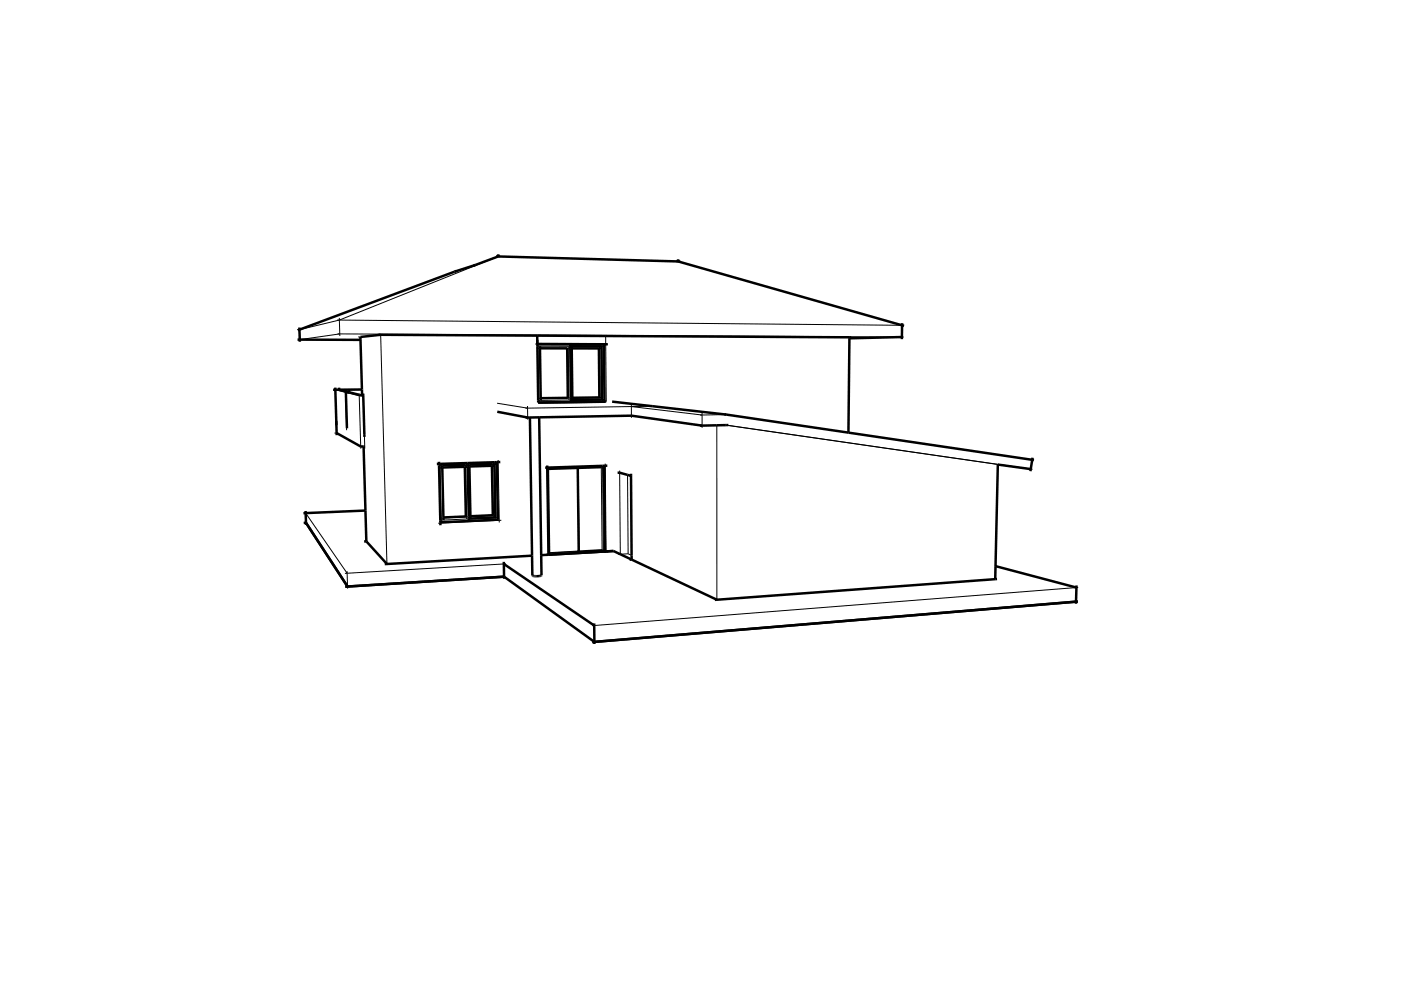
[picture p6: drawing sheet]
<svg xmlns="http://www.w3.org/2000/svg" width="297mm" height="210mm" viewBox="0 0 297 210" stroke-linecap="round" stroke-linejoin="round" font-family="sans-serif">
<g fill="none" stroke="#000" stroke-width=".53">
<path d="M96.7 57.5l-33.6 12.5M100.8 56.2l-4.4 1.4M105.2 54.4l38.6 1M105.6 53.9v.5M106 54.2l-5.6 2.1M143.4 55.3l.4 .1M143.8 55v.4M143.8 55.4h.4M143.8 55.4l47.9 13.7M63.1 72l13.3 .1M63.5 69.4l.1 3.1M80.2 71h.5"/>
<path d="M80.7 71l-4.3 .4 .4 12.5M80.7 71l99.4 .5M113.9 71.2l.2 14.2M113.9 72.9h.1M113.9 73h14.5M114.5 73.4l.1 11.5M114.5 73.9h5.8l.1 10.5h-5.8M120.9 73l.1 12.2M120.9 73.4h6.6l.1 11.3-6.6 .1M120.9 73.9h.1M121.2 73.4l.1 11.4M121.2 73.9h.1"/>
<path d="M121.2 73.9h5.8l.1 10.4h-5.8M128.4 73h-.4l.2 12.1M128.4 73h.5M180.1 71.5h.4M180.1 71.5l-.2 20.2M191.2 71.5l-11.1 .2M191.3 68.5l-.1 3.4M71.1 82.2l.3 10.1M71.4 91.8l5.1 2.9h.8M71.9 82.2v.4l2.1 .6M73.3 82.7v.5M73.3 83.2h.8l2.9 .7"/>
<path d="M73.3 83.2l.3 7.6M73.6 90.8h-.1M74 82.7v.5M74.3 91.1v.1M76.7 82.6h-6.1M77 83.5v.4M77 83.9l.3 8.7M77.1 94.7l.6 20.1M93.1 97.9l.3 13.5M93.8 98.7h.1M93.8 98.7l.2 11.6M98.5 99l-5.2 .1"/>
<path d="M98.5 99l.3 10.5-4.8 .2M99.1 98.2l.1 .8M99.2 99l.2 11.5M99.2 99h.1M99.5 98.5l.2 11M104.3 98.8l-5.8 .2M104.3 98.8l.2 10.4-4.8 .3M104.8 98.3l.2 11.4-5.6 .3M104.8 98.7l-.5 .1M105.3 98l.3 12.2-12.2 .5M105.3 98.3l-11.5 .4M105.4 87.3l6.5 1.2"/>
<path d="M106.1 98l-13.5 .4M111.4 88.5l22.5-.4 15 2.1M114.1 85.4h.1M114.3 88.5l.5 33.5-1 .2-.9-.2-.5-33.5M116 98.7l.3 18.9M116.2 99.1l.2 18.4h-.1M122.5 99.2l.3 17.8M128.1 98.8l.2 18M128.1 99l-12.1 .4M128.2 85.1l-14.1 .2M128.2 85.1l.2 .1M128.5 85.2l-14.4 .2"/>
<path d="M128.8 98.7l-13.2 .5M129.8 85.2l24.2 2.7M153.6 87.8l26.3 3.9M154.4 90.1l-6 .1M179.9 91.7l39.3 5.8M218.5 99.5l-6.9-1-.5 21.5M218.9 97l-.4 2.9M64.4 110.9l.5-.1 8.8 13.6M64.8 108.3v.5M64.8 108.8h-.5M64.8 108.8l.1 2.5M77.5 108.3l-12.7 .5"/>
<path d="M77.7 114.8l4.3 4.8M77.7 114.8h-.5M94 110.3h.1M99.7 109.5v.4M106.8 119.1l.1 3.6M106.8 119.6l19.2 13M112.8 117.8l-31.2 1.8M114.7 117.7l15.4-.9 21.9 10.4M128.3 116.8l-.6-.1-5.3 .3M128.3 116.8l.2 .1M130.9 100.2h.5l2.4 .7M133.8 100.4l.1 18.2-.4 .1"/>
<path d="M73.2 124.4l33.7-2.1 19.1 13.8M126 132.2v4.3M126 136.1h-.4M211.1 120l17.1 4.6M211.1 120l-.1 2.8M211.4 122.8l-59.8 4.4M228.2 124.1l-.1 3.9M228.5 127.5l-102.5 8.6"/>
</g>
<g fill="none" stroke="#000" stroke-width=".21">
<path d="M105.6 54.4l-33.6 13.5M71.5 67.9h.5M71.6 70.8h.4M71.9 67.4l.2 3.8M72 67.9l-8.5 2h-.5M72 67.9l119.7 1.1M72 70.8l119.6 .7M72 70.8l-8.4 1.2M75.9 71.4h.5M80.7 71l1.3 48.6M113.5 72.9l14.9 .1M113.9 73.4h14.2"/>
<path d="M114 73l.2 12.3M114 73.8h.1M114.1 73.8l13.4 .1M120.5 73.4l.1 11.4M120.5 73.9h-.2l.1 10.5M120.9 73.9h.1M127.1 73.4l.1 10.9M127.1 73.9h-.1l.1 10.4h.1M127.5 73.9l.1 10.8h.1M127.6 73l.1 12.2M127.6 73.4h-.1v.5M128.4 71.2l.1 14"/>
<path d="M128.4 73h-.4l.2 11.7M128.4 73h.5M71.1 82.6l2.1 .6h.8M71.4 91.8h-.5M73.2 82.7l.3 8.5M73.3 83.2l2.9 .7h.8M74.1 82.7v.5M74.3 91.2h.1M75.4 91.7h.1M76.2 83.5l.3 11.6M76.7 82.6l-5.3 .1M76.8 83.9h.2"/>
<path d="M77 83.5v.4M77 83.9l.3 11.2M93.3 98.4l.3 12.3M93.8 98.7h-.7M98.5 99l.3 10.5M98.7 98.5l.2 11.5M104.3 98.8l.2 10.4M104.4 98.3l.2 11.4M104.8 98.3l.2 11.4M104.9 98l.2 12.2M105.3 98l.3 12.2M105.4 85.5l6.5 1"/>
<path d="M105.6 97.5l.2 12.8M111.8 86.1l.1 2.9M120.4 84.4h-5.8M120.4 84.4h.2M122.6 99.2l.2 17.8M127.2 84.3l-13 .2M127.2 84.3v.4M127.5 99l.2 17.7M127.6 84.3h-.4M127.8 98.8l.1 18M128.2 84.7l-14.1 .2M128.2 84.7v.4"/>
<path d="M128.2 85.1l.2 .1M128.2 85.1l-14.1 .2M128.3 98.3l.2 18.6M131.4 99.8l.1 17.7M133.9 85.7v2.9M133.9 86.2l15 1.8M133.9 86.2l-22.5 .3M138.8 86.1l-4.9 .1M146.9 90h-.4M148.9 87.5v3.2M152 90.2v37M153.6 90.1l65.3 9.4"/>
<path d="M154.4 87.9l-6 .1M64.8 108.8l8.8 12.7M64.9 110.8l-.5 .1M93.6 109.8h.1M98.8 109.5l-4.8 .2M98.8 109.5l.1 .1M99.4 109.6l-5.8 .2M104.5 109.2l-4.8 .3M104.5 109.2l.1 .1M105 109.3l-5.6 .2M105 109.7l.1 .1M105 109.7l-5.6 .3"/>
<path d="M105.6 109.7l-12.2 .6M105.6 110.2l.2 .1M105.6 110.2l-12.2 .5M105.8 110.3l.1 .5M106.3 110.3l-13.4 .6M107.3 119.5l-34.2 2.1M122.7 116.8l-6.3 .4M122.7 116.9l-6.3 .4M133.1 100.7l.1 16.7M133.2 117.4l-2.1 .1M133.2 117.4l.7 .4M133.8 100.9h-.4"/>
<path d="M73.6 121.1l.1 3.7M228.6 124.5l-103.1 8.2"/>
</g>
</svg>
